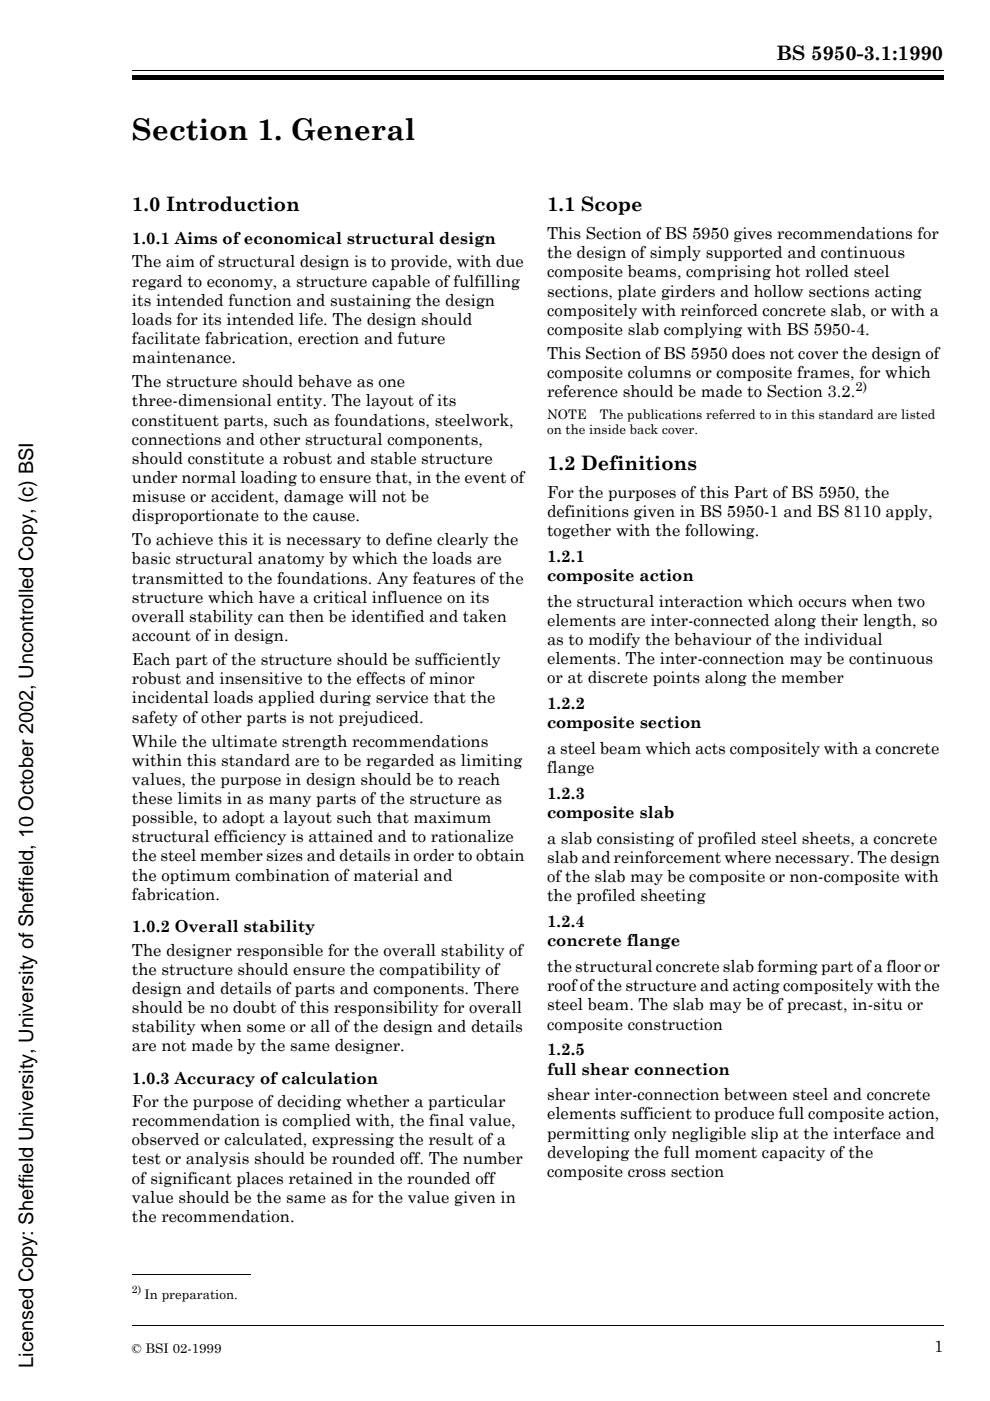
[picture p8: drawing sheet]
<svg xmlns="http://www.w3.org/2000/svg" width="210mm" height="297mm" viewBox="0 0 210 297" stroke-linecap="round" stroke-linejoin="round" font-family="sans-serif">
<defs><g id="words">
<text font-size="6.3" x="28" y="29.7">Section 1. General</text>
<g font-size="4.2">
<text x="164.6" y="12.8">BS 5950-3.1:1990</text>
<text x="28" y="44.8">1.0 Introduction</text>
<text x="116" y="44.8">1.1 Scope</text>
<text x="116" y="99.7">1.2 Definitions</text>
<text x="7.1" y="290" transform="rotate(-90 7.1 290)">Licensed Copy: Sheffield University, University of Sheffield, 10 October 2002, Uncontrolled Copy, (c) BSI</text>
</g>
<g font-size="3.5">
<text x="28" y="51.8">1.0.1 Aims of economical structural design</text>
<text x="116" y="50.7">This Section of BS 5950 gives recommendations for</text>
<text x="28" y="56.7">The aim of structural design is to provide, with due</text>
<text x="116" y="54.8">the design of simply supported and continuous</text>
<text x="116" y="58.8">composite beams, comprising hot rolled steel</text>
<text x="28" y="60.8">regard to economy, a structure capable of fulfilling</text>
<text x="28" y="64.8">its intended function and sustaining the design</text>
<text x="116" y="62.9">sections, plate girders and hollow sections acting</text>
<text x="28" y="68.9">loads for its intended life. The design should</text>
<text x="116" y="67">compositely with reinforced concrete slab, or with a</text>
<text x="116" y="71">composite slab complying with BS 5950-4.</text>
<text x="28" y="72.9">facilitate fabrication, erection and future</text>
<text x="28" y="77">maintenance.</text>
<text x="116" y="76.1">This Section of BS 5950 does not cover the design of</text>
<text x="28" y="82.1">The structure should behave as one</text>
<text x="116" y="80.2">composite columns or composite frames, for which</text>
<text x="28" y="86.2">three-dimensional entity. The layout of its</text>
<text x="116" y="84.2">reference should be made to Section 3.2.</text>
<text x="28" y="90.2">constituent parts, such as foundations, steelwork,</text>
<text x="28" y="94.3">connections and other structural components,</text>
<text x="28" y="98.3">should constitute a robust and stable structure</text>
<text x="28" y="102.4">under normal loading to ensure that, in the event of</text>
<text x="28" y="106.5">misuse or accident, damage will not be</text>
<text x="116" y="105.6">For the purposes of this Part of BS 5950, the</text>
<text x="28" y="110.5">disproportionate to the cause.</text>
<text x="116" y="109.6">definitions given in BS 5950-1 and BS 8110 apply,</text>
<text x="116" y="113.7">together with the following.</text>
<text x="28" y="115.6">To achieve this it is necessary to define clearly the</text>
<text x="28" y="119.7">basic structural anatomy by which the loads are</text>
<text x="116" y="119.2">1.2.1</text>
<text x="28" y="123.7">transmitted to the foundations. Any features of the</text>
<text x="116" y="123.2">composite action</text>
<text x="28" y="127.8">structure which have a critical influence on its</text>
<text x="28" y="131.9">overall stability can then be identified and taken</text>
<text x="116" y="128.7">the structural interaction which occurs when two</text>
<text x="28" y="135.9">account of in design.</text>
<text x="116" y="132.7">elements are inter-connected along their length, so</text>
<text x="116" y="136.8">as to modify the behaviour of the individual</text>
<text x="28" y="141">Each part of the structure should be sufficiently</text>
<text x="116" y="140.8">elements. The inter-connection may be continuous</text>
<text x="28" y="145.1">robust and insensitive to the effects of minor</text>
<text x="28" y="149.1">incidental loads applied during service that the</text>
<text x="116" y="144.9">or at discrete points along the member</text>
<text x="28" y="153.2">safety of other parts is not prejudiced.</text>
<text x="116" y="150.4">1.2.2</text>
<text x="116" y="154.4">composite section</text>
<text x="28" y="158.3">While the ultimate strength recommendations</text>
<text x="116" y="159.9">a steel beam which acts compositely with a concrete</text>
<text x="28" y="162.4">within this standard are to be regarded as limiting</text>
<text x="28" y="166.4">values, the purpose in design should be to reach</text>
<text x="116" y="163.9">flange</text>
<text x="28" y="170.5">these limits in as many parts of the structure as</text>
<text x="116" y="169.4">1.2.3</text>
<text x="116" y="173.5">composite slab</text>
<text x="28" y="174.5">possible, to adopt a layout such that maximum</text>
<text x="28" y="178.6">structural efficiency is attained and to rationalize</text>
<text x="116" y="178.9">a slab consisting of profiled steel sheets, a concrete</text>
<text x="28" y="182.7">the steel member sizes and details in order to obtain</text>
<text x="116" y="183">slab and reinforcement where necessary. The design</text>
<text x="28" y="186.7">the optimum combination of material and</text>
<text x="28" y="190.8">fabrication.</text>
<text x="116" y="187.1">of the slab may be composite or non-composite with</text>
<text x="116" y="191.1">the profiled sheeting</text>
<text x="28" y="197.6">1.0.2 Overall stability</text>
<text x="116" y="196.6">1.2.4</text>
<text x="28" y="202.6">The designer responsible for the overall stability of</text>
<text x="116" y="200.6">concrete flange</text>
<text x="28" y="206.7">the structure should ensure the compatibility of</text>
<text x="116" y="206.1">the structural concrete slab forming part of a floor or</text>
<text x="28" y="210.7">design and details of parts and components. There</text>
<text x="28" y="214.7">should be no doubt of this responsibility for overall</text>
<text x="116" y="210.2">roof of the structure and acting compositely with the</text>
<text x="116" y="214.2">steel beam. The slab may be of precast, in-situ or</text>
<text x="28" y="218.8">stability when some or all of the design and details</text>
<text x="116" y="218.3">composite construction</text>
<text x="28" y="222.9">are not made by the same designer.</text>
<text x="116" y="223.8">1.2.5</text>
<text x="116" y="227.8">full shear connection</text>
<text x="28" y="229.8">1.0.3 Accuracy of calculation</text>
<text x="116" y="233.3">shear inter-connection between steel and concrete</text>
<text x="28" y="234.7">For the purpose of deciding whether a particular</text>
<text x="28" y="238.7">recommendation is complied with, the final value,</text>
<text x="116" y="237.3">elements sufficient to produce full composite action,</text>
<text x="28" y="242.8">observed or calculated, expressing the result of a</text>
<text x="116" y="241.4">permitting only negligible slip at the interface and</text>
<text x="116" y="245.4">developing the full moment capacity of the</text>
<text x="28" y="246.9">test or analysis should be rounded off. The number</text>
<text x="28" y="250.9">of significant places retained in the rounded off</text>
<text x="116" y="249.5">composite cross section</text>
<text x="28" y="255">value should be the same as for the value given in</text>
<text x="28" y="259">the recommendation.</text>
<text x="198" y="286.7">1</text>
</g>
<g font-size="2.8">
<text x="181.4" y="82.8">2)</text>
<text x="116" y="88.9">NOTE</text>
<text x="127.2" y="88.9">The publications referred to in this standard are listed</text>
<text x="116" y="92.1">on the inside back cover.</text>
<text x="30.6" y="275.4">In preparation.</text>
<text x="28" y="286.9">© BSI 02-1999</text>
</g>
<text font-size="2.2" x="28" y="274.2">2)</text>
</g></defs>
<g fill="#fff" stroke="#fff" stroke-width=".21">
<path d="M75.9 242.5h11.4a2.89 2.89 0 0 1 2.9 2.6h-6.2a1.17 1.17 0 0 0-1-1.5h-1.3v1.5h-5.8z"/>
<path d="M75.9 245.9h5.8v1.6a2.01 2.01 0 0 0 2.1-.5l.2-1.1 3.6 2.7h-11.7z"/>
<path d="M75.8 249.4h11.7a2.9 2.9 0 0 1 3 2.8h-6a1.22 1.22 0 0 0-1.4-1.4h-1.4v1.4h-5.8z"/>
<path d="M75.9 253h5.8v1.4h1.5a1.19 1.19 0 0 0 1.2-1.4h6.1a4 4 0 0 1-4.3 2.7h-10.3z"/>
<path d="M83.9 245.9h6.3a3 3 0 0 1-2.8 2.7z"/>
</g>
<path d="M28 15h172M28.2 270.2h25M28 281h172" fill="none" stroke="#000" stroke-width=".21"/>
<path d="M28 16h172v1h-172zM28.1 270.1l.1 .2zM53.2 270.1l.1 .2z" fill="#000"/>
<use href="#words"/>
</svg>
